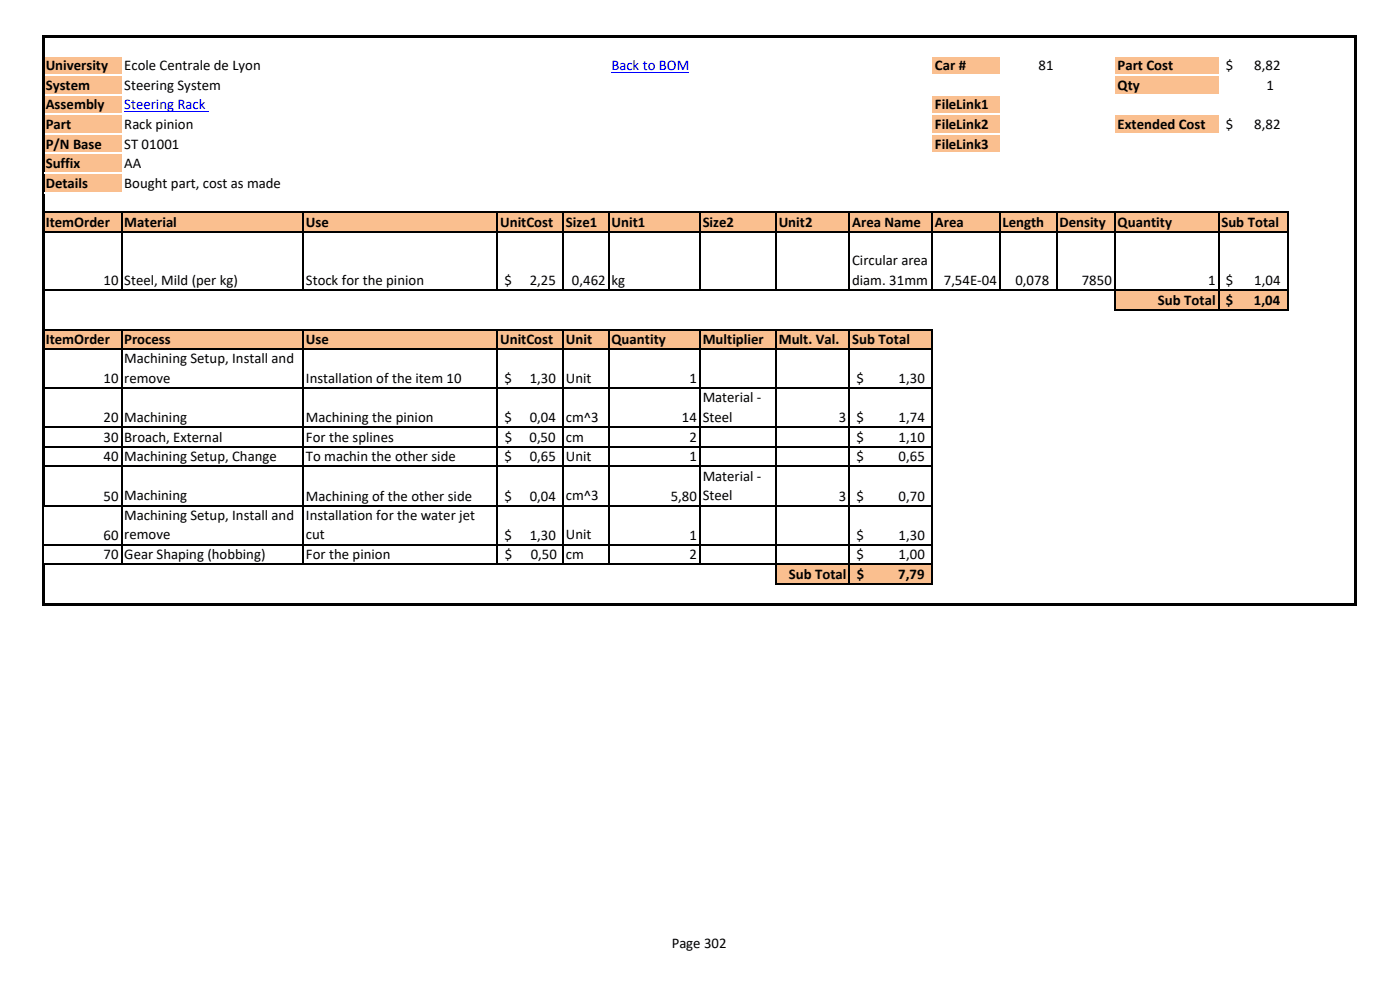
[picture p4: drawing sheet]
<svg xmlns="http://www.w3.org/2000/svg" width="297mm" height="210mm" viewBox="0 0 297 210" stroke-linecap="round" stroke-linejoin="round" font-family="sans-serif">
<defs><g id="words">
<g font-size="3.1">
<text x="9.7" y="14.9">University</text>
<text x="26.4" y="14.9">Ecole Centrale de Lyon</text>
<text x="198.4" y="14.9">Car #</text>
<text x="220.3" y="14.9">81</text>
<text x="237.1" y="14.9">Part Cost</text>
<text x="260" y="14.9">$</text>
<text x="266.1" y="14.9">8,82</text>
<text x="9.7" y="19">System</text>
<text x="9.7" y="23.2">Assembly</text>
<text x="26.4" y="19">Steering System</text>
<text x="198.4" y="23.2">FileLink1</text>
<text x="237.1" y="19">Qty</text>
<text x="268.7" y="19">1</text>
<text x="9.7" y="27.4">Part</text>
<text x="26.4" y="27.4">Rack pinion</text>
<text x="198.4" y="27.4">FileLink2</text>
<text x="237.1" y="27.4">Extended Cost</text>
<text x="260" y="27.4">$</text>
<text x="266.1" y="27.4">8,82</text>
<text x="9.7" y="31.5">P/N Base</text>
<text x="9.7" y="35.7">Suffix</text>
<text x="26.4" y="31.5">ST 01001</text>
<text x="26.4" y="35.7">AA</text>
<text x="198.4" y="31.5">FileLink3</text>
<text x="9.7" y="39.8">Details</text>
<text x="26.4" y="39.8">Bought part, cost as made</text>
<text x="9.7" y="48.1">ItemOrder</text>
<text x="26.4" y="48.1">Material</text>
<text x="64.9" y="48.1">Use</text>
<text x="106.1" y="48.1">UnitCost</text>
<text x="120.1" y="48.1">Size1</text>
<text x="129.7" y="48.1">Unit1</text>
<text x="149.1" y="48.1">Size2</text>
<text x="165.2" y="48.1">Unit2</text>
<text x="180.8" y="48.1">Area Name</text>
<text x="198.4" y="48.1">Area</text>
<text x="212.7" y="48.1">Length</text>
<text x="224.7" y="48.1">Density</text>
<text x="237.1" y="48.1">Quantity</text>
<text x="259.1" y="48.1">Sub Total</text>
<text x="180.8" y="56.3">Circular area</text>
<text x="22" y="60.5">10</text>
<text x="26.4" y="60.5">Steel, Mild (per kg)</text>
<text x="64.9" y="60.5">Stock for the pinion</text>
<text x="107" y="60.5">$</text>
<text x="112.4" y="60.5">2,25</text>
<text x="121.3" y="60.5">0,462</text>
<text x="129.7" y="60.5">kg</text>
<text x="180.8" y="60.5">diam. 31mm</text>
<text x="200.2" y="60.5">7,54E-04</text>
<text x="215.4" y="60.5">0,078</text>
<text x="229.5" y="60.5">7850</text>
<text x="245.7" y="64.7">Sub Total</text>
<text x="256.3" y="60.5">1</text>
<text x="260" y="60.5">$</text>
<text x="260.1" y="64.7">$</text>
<text x="266" y="64.7">1,04</text>
<text x="266.1" y="60.5">1,04</text>
<text x="9.7" y="73">ItemOrder</text>
<text x="26.4" y="73">Process</text>
<text x="26.4" y="77.1">Machining Setup, Install and</text>
<text x="64.9" y="73">Use</text>
<text x="106.1" y="73">UnitCost</text>
<text x="120.1" y="73">Unit</text>
<text x="129.7" y="73">Quantity</text>
<text x="149.1" y="73">Multiplier</text>
<text x="165.2" y="73">Mult. Val.</text>
<text x="180.8" y="73">Sub Total</text>
<text x="22" y="81.3">10</text>
<text x="26.4" y="81.2">remove</text>
<text x="64.9" y="81.2">Installation of the item 10</text>
<text x="107" y="81.3">$</text>
<text x="112.4" y="81.3">1,30</text>
<text x="120.1" y="81.2">Unit</text>
<text x="146.3" y="81.3">1</text>
<text x="181.7" y="81.3">$</text>
<text x="190.7" y="81.3">1,30</text>
<text x="22" y="89.6">20</text>
<text x="26.4" y="89.5">Machining</text>
<text x="64.9" y="89.6">Machining the pinion</text>
<text x="107" y="89.6">$</text>
<text x="112.4" y="89.6">0,04</text>
<text x="120.1" y="89.5">cm^3</text>
<text x="144.7" y="89.6">14</text>
<text x="149.1" y="85.4">Material -</text>
<text x="149.1" y="89.5">Steel</text>
<text x="178" y="89.6">3</text>
<text x="181.7" y="89.6">$</text>
<text x="190.7" y="89.6">1,74</text>
<text x="22" y="93.7">30</text>
<text x="26.4" y="93.7">Broach, External</text>
<text x="64.9" y="93.7">For the splines</text>
<text x="107.1" y="93.7">$</text>
<text x="112.3" y="93.7">0,50</text>
<text x="120.1" y="93.7">cm</text>
<text x="146.3" y="93.7">2</text>
<text x="181.7" y="93.7">$</text>
<text x="190.7" y="93.7">1,10</text>
<text x="22" y="97.9">40</text>
<text x="26.4" y="97.8">Machining Setup, Change</text>
<text x="64.9" y="97.9">To machin the other side</text>
<text x="107" y="97.9">$</text>
<text x="112.4" y="97.9">0,65</text>
<text x="120.1" y="97.8">Unit</text>
<text x="146.3" y="97.9">1</text>
<text x="149.1" y="102">Material -</text>
<text x="181.7" y="97.9">$</text>
<text x="190.7" y="97.9">0,65</text>
<text x="22" y="106.2">50</text>
<text x="26.4" y="106.1">Machining</text>
<text x="64.9" y="106.2">Machining of the other side</text>
<text x="107" y="106.2">$</text>
<text x="112.4" y="106.2">0,04</text>
<text x="120.1" y="106.1">cm^3</text>
<text x="142.3" y="106.2">5,80</text>
<text x="149.1" y="106.1">Steel</text>
<text x="178" y="106.2">3</text>
<text x="181.7" y="106.2">$</text>
<text x="190.7" y="106.2">0,70</text>
<text x="26.4" y="110.3">Machining Setup, Install and</text>
<text x="64.9" y="110.3">Installation for the water jet</text>
<text x="22" y="114.5">60</text>
<text x="22" y="118.6">70</text>
<text x="26.4" y="114.4">remove</text>
<text x="26.4" y="118.6">Gear Shaping (hobbing)</text>
<text x="64.9" y="114.4">cut</text>
<text x="64.9" y="118.6">For the pinion</text>
<text x="107" y="114.5">$</text>
<text x="107.1" y="118.6">$</text>
<text x="112.4" y="114.5">1,30</text>
<text x="112.6" y="118.6">0,50</text>
<text x="120.1" y="114.4">Unit</text>
<text x="120.1" y="118.6">cm</text>
<text x="146.3" y="114.5">1</text>
<text x="146.3" y="118.6">2</text>
<text x="181.7" y="114.5">$</text>
<text x="181.7" y="118.6">$</text>
<text x="190.7" y="114.5">1,30</text>
<text x="190.7" y="118.6">1,00</text>
<text x="167.3" y="122.8">Sub Total</text>
<text x="181.8" y="122.8">$</text>
<text x="190.6" y="122.8">7,79</text>
<text x="142.5" y="201">Page 302</text>
</g>
<g font-size="3.1" fill="#00f">
<text x="129.7" y="14.9">Back to BOM</text>
<text x="26.4" y="23.2">Steering Rack</text>
</g>
</g></defs>
<g fill="#fabf8f">
<path d="M9.2 11.8h16.6v4.2h-16.6z" fill-rule="evenodd"/>
<path d="M197.8 11.8h14.4v4.2h-14.4z" fill-rule="evenodd"/>
<path d="M236.5 11.8h22.1v4.2h-22.1z" fill-rule="evenodd"/>
<path d="M9.2 16h16.6v4.2h-16.6z" fill-rule="evenodd"/>
<path d="M236.5 16h22.1v4.2h-22.1z" fill-rule="evenodd"/>
<path d="M9.2 20.1h16.6v8.4h-16.6z" fill-rule="evenodd"/>
<path d="M197.8 20.1h14.4v8.4h-14.4z" fill-rule="evenodd"/>
<path d="M236.5 24.3h22.1v4.2h-22.1z" fill-rule="evenodd"/>
<path d="M9.2 28.4h16.6v4.2h-16.6z" fill-rule="evenodd"/>
<path d="M197.8 28.4h14.4v4.2h-14.4z" fill-rule="evenodd"/>
<path d="M9.2 32.6h16.6v8.3h-16.6z" fill-rule="evenodd"/>
<path d="M9.2 45h264.1v4.2h-264.1z" fill-rule="evenodd"/>
<path d="M236.5 61.6h36.8v4.2h-36.8z" fill-rule="evenodd"/>
<path d="M9.2 69.9h188.6v4.2h-188.6z" fill-rule="evenodd"/>
<path d="M164.6 119.7h33.2v4.2h-33.2z" fill-rule="evenodd"/>
</g>
<path d="M129.7 15.3h16.5M26.4 23.7h17.9" fill="none" stroke="#00f" stroke-width=".21"/>
<g fill="#fff">
<path d="M9.4 11.7h16.4v.2h-16.4z" fill-rule="evenodd"/>
<path d="M197.8 11.7h14.4v.2h-14.4z" fill-rule="evenodd"/>
<path d="M9.4 15.8h16.4v.3h-16.4z" fill-rule="evenodd"/>
<path d="M105.5 15.8h14v.3h-14z" fill-rule="evenodd"/>
<path d="M197.8 15.8h14.4v.3h-14.4z" fill-rule="evenodd"/>
<path d="M9.4 20h16.4v.2h-16.4z" fill-rule="evenodd"/>
<path d="M105.5 20h14v.2h-14z" fill-rule="evenodd"/>
<path d="M197.8 20h14.4v.2h-14.4z" fill-rule="evenodd"/>
<path d="M9.4 24.1h16.4v.3h-16.4z" fill-rule="evenodd"/>
<path d="M105.5 24.1h14v.3h-14z" fill-rule="evenodd"/>
<path d="M197.8 24.1h14.4v.3h-14.4z" fill-rule="evenodd"/>
<path d="M9.4 28.3h16.4v.2h-16.4z" fill-rule="evenodd"/>
<path d="M105.5 28.3h14v.2h-14z" fill-rule="evenodd"/>
<path d="M197.8 28.3h14.4v.2h-14.4z" fill-rule="evenodd"/>
<path d="M9.4 32.4h16.4v.3h-16.4z" fill-rule="evenodd"/>
</g>
<g fill="none" stroke="#000" stroke-width=".25">
<path d="M25.8 45.1v16.6M64.3 45.1v16.6M105.5 45.1v16.6M119.5 45.1v16.6M129.1 45.1v16.6M148.5 45.1v16.6M164.6 45.1v16.6M180.2 45.1v16.6M197.8 45.1v16.6M212.1 45.1v16.6M224.1 45.1v16.6M236.5 45.1v20.8"/>
<path d="M258.5 45.1v20.8M273.2 45.1v20.8M25.8 70v49.8M64.3 70v49.8M105.5 70v49.8M119.5 70v49.8M129.1 70v49.8M148.5 70v49.8M164.6 70v54M180.2 70v54M197.8 70v54M9.1 107.4v12.2"/>
</g>
<g fill="#000">
<path d="M9.4 7.4h278.5v.6h-278.5z" fill-rule="evenodd"/>
<path d="M8.8 7.4h.6v100h-.6z" fill-rule="evenodd"/>
<path d="M8.8 119.6h.6v8.9h-.6z" fill-rule="evenodd"/>
<path d="M287.3 8h.6v120.5h-.6z" fill-rule="evenodd"/>
</g>
<g fill="#fff">
<path d="M236.5 11.7h22.1v.2h-22.1z" fill-rule="evenodd"/>
<path d="M236.5 15.8h22.1v.3h-22.1z" fill-rule="evenodd"/>
<path d="M236.5 20h22.1v.2h-22.1z" fill-rule="evenodd"/>
<path d="M236.5 24.1h22.1v.3h-22.1z" fill-rule="evenodd"/>
<path d="M236.5 28.3h22.1v.2h-22.1z" fill-rule="evenodd"/>
<path d="M197.8 32.4h14.4v.3h-14.4z" fill-rule="evenodd"/>
<path d="M9.4 36.6h16.4v.2h-16.4z" fill-rule="evenodd"/>
<path d="M9.4 40.7h16.4v.3h-16.4z" fill-rule="evenodd"/>
</g>
<g fill="none" stroke="#000" stroke-width=".25">
<path d="M9.4 45h263.9M9.4 49.2h263.9M9.4 61.6h263.9M9.4 69.9h188.5M9.4 74.1h188.5M236.6 65.8h36.7M9.4 82.4h188.5M9.4 90.7h188.5M9.4 94.8h188.5M9.4 99h188.5M9.2 115.6h188.7M9.4 107.2h188.5"/>
<path d="M9.4 119.7h188.5M164.7 123.8h33.2"/>
</g>
<path d="M9.4 127.9h278.5v.6h-278.5z" fill-rule="evenodd" fill="#000"/>
<use href="#words"/>
</svg>
